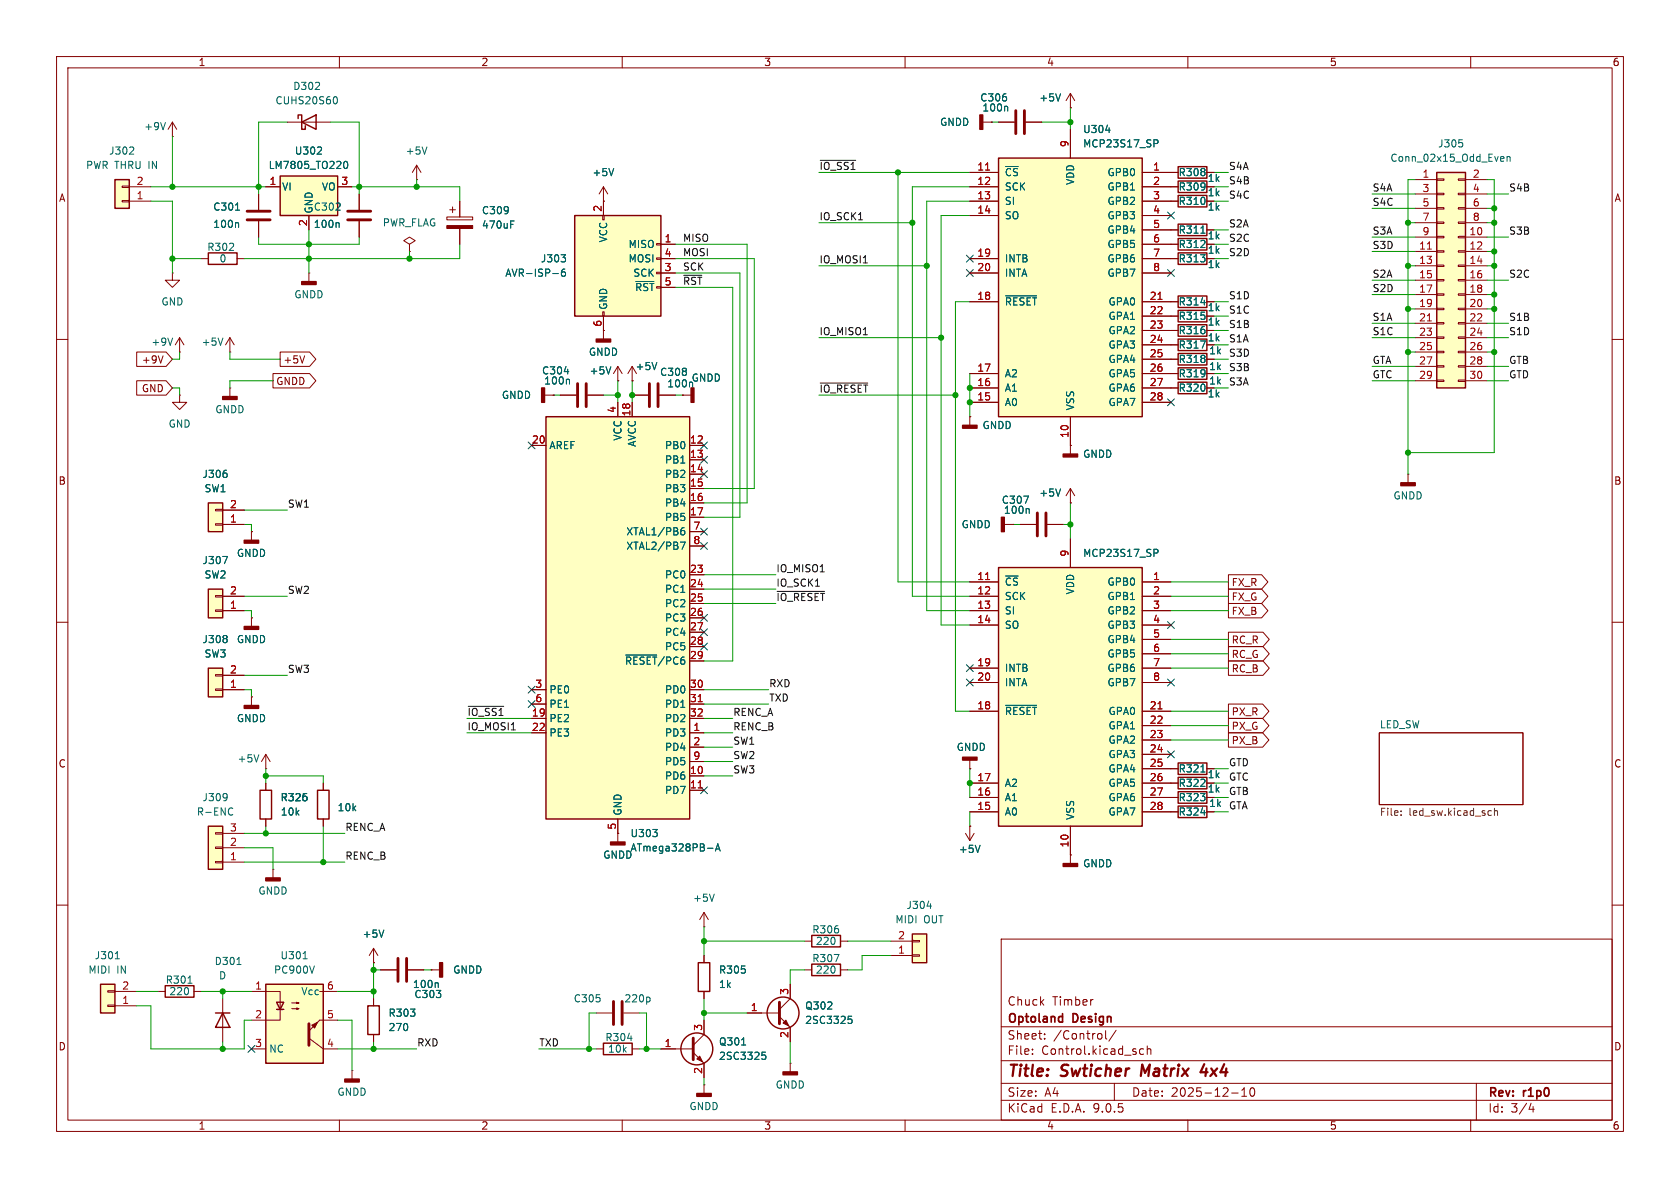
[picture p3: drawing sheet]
<svg xmlns="http://www.w3.org/2000/svg" width="297mm" height="210mm" viewBox="0 0 297 210" stroke-linecap="round" stroke-linejoin="round" font-family="sans-serif">
<defs><g id="words">
<g font-size="2.8" fill="#840000">
<text x="178" y="190.9">Title:</text>
<text x="187.7" y="190.9">Swticher</text>
<text x="202.6" y="190.9">Matrix</text>
<text x="213.9" y="190.9">4x4</text>
</g>
<g font-size="2.1" fill="#840000">
<text x="178" y="178">Chuck</text>
<text x="186" y="178">Timber</text>
<text x="178" y="184">Sheet:</text>
<text x="178" y="181.2">Optoland</text>
<text x="186.2" y="184">/Control/</text>
<text x="189.7" y="181.2">Design</text>
<text x="178" y="186.7">File:</text>
<text x="184.1" y="186.7">Control.kicad_sch</text>
<text x="178" y="196.9">KiCad</text>
<text x="178" y="194.1">Size:</text>
<text x="184.7" y="194.1">A4</text>
<text x="185.7" y="196.9">E.D.A.</text>
<text x="193.3" y="196.9">9.0.5</text>
<text x="200" y="194.1">Date:</text>
<text x="207" y="194.1">2025-12-10</text>
<text x="263" y="194.3">Rev:</text>
<text x="263" y="196.9">Id:</text>
<text x="267.1" y="196.9">3/4</text>
<text x="269.4" y="194.3">r1p0</text>
</g>
<g font-size="1.8" fill="#840000">
<text x="35" y="11.9">1</text>
<text x="85" y="11.9">2</text>
<text x="135" y="11.9">3</text>
<text x="185" y="11.9">4</text>
<text x="235" y="11.9">5</text>
<text x="285" y="11.9">6</text>
<text x="10.3" y="35.9">A</text>
<text x="213.4" y="32.4">1k</text>
<text x="213.4" y="34.9">1k</text>
<text x="285.3" y="35.9">A</text>
<text x="213.4" y="37.4">1k</text>
<text x="213.4" y="45.1">1k</text>
<text x="213.4" y="47.6">1k</text>
<text x="213.4" y="42.5">1k</text>
<text x="213.4" y="57.8">1k</text>
<text x="213.4" y="55.2">1k</text>
<text x="25" y="64.5">+9V</text>
<text x="50" y="64.5">+5V</text>
<text x="213.7" y="65.6">1k</text>
<text x="213.7" y="62.8">1k</text>
<text x="25" y="69.5">GND</text>
<text x="48.7" y="68.3">GNDD</text>
<text x="213.7" y="68.2">1k</text>
<text x="10.3" y="85.9">B</text>
<text x="285.3" y="85.9">B</text>
<text x="217.6" y="103.8">FX_R</text>
<text x="217.6" y="106.4">FX_G</text>
<text x="217.6" y="108.9">FX_B</text>
<text x="217.6" y="114">RC_R</text>
<text x="217.6" y="116.5">RC_G</text>
<text x="217.6" y="119.1">RC_B</text>
<text x="217.6" y="129.2">PX_G</text>
<text x="217.6" y="126.7">PX_R</text>
<text x="217.6" y="131.8">PX_B</text>
<text x="10.3" y="135.9">C</text>
<text x="213.4" y="137.8">1k</text>
<text x="285.3" y="135.9">C</text>
<text x="213.4" y="140.3">1k</text>
<text x="213.7" y="142.8">1k</text>
<text x="10.3" y="185.9">D</text>
<text x="285.3" y="185.9">D</text>
<text x="35" y="199.9">1</text>
<text x="85" y="199.9">2</text>
<text x="135" y="199.9">3</text>
<text x="185" y="199.9">4</text>
<text x="235" y="199.9">5</text>
<text x="285" y="199.9">6</text>
</g>
<g font-size="1.8" fill="#006464">
<text x="51.7" y="16.1">D302</text>
<text x="25.4" y="23.2">+9V</text>
<text x="48.6" y="18.6">CUHS20S60</text>
<text x="166.1" y="22.5">GNDD</text>
<text x="173.2" y="18.1">C306</text>
<text x="173.6" y="19.9">100n</text>
<text x="183.6" y="18.1">+5V</text>
<text x="191.4" y="23.7">U304</text>
<text x="19.2" y="27.5">J302</text>
<text x="52" y="27.5">U302</text>
<text x="71.6" y="27.5">+5V</text>
<text x="191.4" y="26.3">MCP23S17_SP</text>
<text x="245.7" y="28.8">Conn_02x15_Odd_Even</text>
<text x="254.1" y="26.3">J305</text>
<text x="15.1" y="30.1">PWR THRU IN</text>
<text x="47.4" y="30.1">LM7805_TO220</text>
<text x="49.8" y="33.9">VI</text>
<text x="56.8" y="33.9">VO</text>
<text x="104.6" y="31.3">+5V</text>
<text x="177.5" y="31.3">~{CS}</text>
<text x="177.5" y="33.9">SCK</text>
<text x="190.1" y="32.8" transform="rotate(-90 190.1 32.8)">VDD</text>
<text x="195.7" y="31.3">GPB0</text>
<text x="195.7" y="33.9">GPB1</text>
<text x="208.3" y="31.3">R308</text>
<text x="208.3" y="33.9">R309</text>
<text x="37.6" y="37.4">C301</text>
<text x="37.6" y="40.5">100n</text>
<text x="55.4" y="37.4">C302</text>
<text x="55.4" y="40.5">100n</text>
<text x="55.5" y="37.8" transform="rotate(-90 55.5 37.8)">GND</text>
<text x="67.6" y="40.2">PWR_FLAG</text>
<text x="85.1" y="38.1">C309</text>
<text x="85.1" y="40.6">470uF</text>
<text x="177.5" y="36.4">SI</text>
<text x="177.5" y="39">SO</text>
<text x="195.7" y="36.4">GPB2</text>
<text x="195.7" y="39">GPB3</text>
<text x="195.7" y="41.5">GPB4</text>
<text x="208.3" y="41.5">R311</text>
<text x="208.3" y="36.4">R310</text>
<text x="36.5" y="44.6">R302</text>
<text x="38.7" y="46.6">0</text>
<text x="95.5" y="46.6">J303</text>
<text x="107.5" y="42.9" transform="rotate(-90 107.5 42.9)">VCC</text>
<text x="111" y="44">MISO</text>
<text x="111" y="46.6">MOSI</text>
<text x="177.5" y="46.6">INTB</text>
<text x="195.7" y="44">GPB5</text>
<text x="195.7" y="46.6">GPB6</text>
<text x="208.3" y="44">R312</text>
<text x="208.3" y="46.6">R313</text>
<text x="51.9" y="52.9">GNDD</text>
<text x="89.2" y="49.1">AVR-ISP-6</text>
<text x="111.9" y="49.1">SCK</text>
<text x="112.2" y="51.7">~{RST}</text>
<text x="177.5" y="49.1">INTA</text>
<text x="195.7" y="49.1">GPB7</text>
<text x="28.4" y="54.2">GND</text>
<text x="107.5" y="54.9" transform="rotate(-90 107.5 54.9)">GND</text>
<text x="177.5" y="54.2">~{RESET}</text>
<text x="195.9" y="54.2">GPA0</text>
<text x="195.9" y="56.7">GPA1</text>
<text x="195.9" y="59.3">GPA2</text>
<text x="208.3" y="56.7">R315</text>
<text x="208.3" y="54.2">R314</text>
<text x="208.3" y="59.3">R316</text>
<text x="26.7" y="61.3">+9V</text>
<text x="35.6" y="61.3">+5V</text>
<text x="104" y="63.1">GNDD</text>
<text x="112.3" y="65.6">+5V</text>
<text x="195.9" y="61.8">GPA3</text>
<text x="195.9" y="64.4">GPA4</text>
<text x="208.3" y="64.4">R318</text>
<text x="208.3" y="61.8">R317</text>
<text x="213.4" y="60.6">1k</text>
<text x="88.6" y="70.7">GNDD</text>
<text x="95.7" y="66.4">C304</text>
<text x="96.1" y="68.2">100n</text>
<text x="104.1" y="66.4">+5V</text>
<text x="116.6" y="66.6">C308</text>
<text x="117.9" y="68.7">100n</text>
<text x="122.2" y="67.7">GNDD</text>
<text x="177.5" y="66.9">A2</text>
<text x="177.5" y="69.4">A1</text>
<text x="177.5" y="72">A0</text>
<text x="195.9" y="66.9">GPA5</text>
<text x="195.9" y="69.4">GPA6</text>
<text x="195.9" y="72">GPA7</text>
<text x="208.3" y="66.9">R319</text>
<text x="208.3" y="69.4">R320</text>
<text x="213.4" y="70.5">1k</text>
<text x="29.7" y="75.8">GND</text>
<text x="38" y="73.3">GNDD</text>
<text x="110.1" y="78" transform="rotate(-90 110.1 78)">VCC</text>
<text x="173.6" y="76">GNDD</text>
<text x="190.1" y="72.6" transform="rotate(-90 190.1 72.6)">VSS</text>
<text x="97" y="79.6">AREF</text>
<text x="112.6" y="79.1" transform="rotate(-90 112.6 79.1)">AVCC</text>
<text x="117.5" y="79.6">PB0</text>
<text x="117.5" y="82.1">PB1</text>
<text x="191.4" y="81.1">GNDD</text>
<text x="35.7" y="84.7">J306</text>
<text x="36.1" y="87.2">SW1</text>
<text x="117.5" y="84.7">PB2</text>
<text x="117.5" y="87.2">PB3</text>
<text x="117.5" y="89.8">PB4</text>
<text x="177" y="89.3">C307</text>
<text x="183.6" y="88">+5V</text>
<text x="246.2" y="88.5">GNDD</text>
<text x="110.6" y="94.8">XTAL1/PB6</text>
<text x="117.5" y="92.3">PB5</text>
<text x="169.9" y="93.6">GNDD</text>
<text x="177.4" y="91">100n</text>
<text x="35.7" y="99.9">J307</text>
<text x="41.8" y="98.7">GNDD</text>
<text x="110.6" y="97.4">XTAL2/PB7</text>
<text x="191.4" y="98.7">MCP23S17_SP</text>
<text x="36.1" y="102.5">SW2</text>
<text x="117.5" y="102.5">PC0</text>
<text x="117.5" y="105">PC1</text>
<text x="117.5" y="107.5">PC2</text>
<text x="177.5" y="103.7">~{CS}</text>
<text x="177.5" y="106.3">SCK</text>
<text x="190.1" y="105.2" transform="rotate(-90 190.1 105.2)">VDD</text>
<text x="195.7" y="103.7">GPB0</text>
<text x="195.7" y="106.3">GPB1</text>
<text x="35.7" y="113.9">J308</text>
<text x="41.8" y="113.9">GNDD</text>
<text x="117.5" y="110.1">PC3</text>
<text x="117.5" y="112.6">PC4</text>
<text x="177.5" y="108.8">SI</text>
<text x="177.5" y="111.4">SO</text>
<text x="195.7" y="108.8">GPB2</text>
<text x="195.7" y="111.4">GPB3</text>
<text x="195.7" y="113.9">GPB4</text>
<text x="36.1" y="116.4">SW3</text>
<text x="110.4" y="117.7">~{RESET}/PC6</text>
<text x="117.5" y="115.2">PC5</text>
<text x="177.5" y="119">INTB</text>
<text x="195.7" y="116.4">GPB5</text>
<text x="195.7" y="119">GPB6</text>
<text x="97" y="122.8">PE0</text>
<text x="97" y="125.3">PE1</text>
<text x="117.5" y="122.8">PD0</text>
<text x="117.5" y="125.3">PD1</text>
<text x="177.5" y="121.5">INTA</text>
<text x="195.7" y="121.5">GPB7</text>
<text x="41.8" y="127.9">GNDD</text>
<text x="97" y="127.9">PE2</text>
<text x="97" y="130.4">PE3</text>
<text x="117.5" y="127.9">PD2</text>
<text x="117.5" y="130.4">PD3</text>
<text x="177.5" y="126.6">~{RESET}</text>
<text x="195.9" y="126.6">GPA0</text>
<text x="195.9" y="129.1">GPA1</text>
<text x="195.9" y="131.7">GPA2</text>
<text x="243.8" y="128.8">LED_SW</text>
<text x="41.9" y="135">+5V</text>
<text x="117.5" y="132.9">PD4</text>
<text x="117.5" y="135.5">PD5</text>
<text x="169" y="132.9">GNDD</text>
<text x="195.9" y="134.2">GPA3</text>
<text x="195.9" y="136.8">GPA4</text>
<text x="208.3" y="136.8">R321</text>
<text x="35.7" y="141.8">J309</text>
<text x="49.5" y="141.8">R325</text>
<text x="59.6" y="143.6">10k</text>
<text x="117.5" y="138">PD6</text>
<text x="117.5" y="140.6">PD7</text>
<text x="177.5" y="139.3">A2</text>
<text x="177.5" y="141.8">A1</text>
<text x="195.9" y="139.3">GPA5</text>
<text x="195.9" y="141.8">GPA6</text>
<text x="208.3" y="139.3">R322</text>
<text x="208.3" y="141.8">R323</text>
<text x="34.7" y="144.4">R-ENC</text>
<text x="49.5" y="144.4">10k</text>
<text x="110.1" y="144.3" transform="rotate(-90 110.1 144.3)">GND</text>
<text x="111.4" y="148.2">U303</text>
<text x="177.5" y="144.4">A0</text>
<text x="190.1" y="145" transform="rotate(-90 190.1 145)">VSS</text>
<text x="195.9" y="144.4">GPA7</text>
<text x="208.3" y="144.4">R324</text>
<text x="106.5" y="152">GNDD</text>
<text x="111.4" y="150.7">ATmega328PB-A</text>
<text x="169.4" y="151">+5V</text>
<text x="191.4" y="153.5">GNDD</text>
<text x="45.6" y="158.3">GNDD</text>
<text x="122.4" y="159.6">+5V</text>
<text x="160.2" y="160.9">J304</text>
<text x="64" y="166">+5V</text>
<text x="143.5" y="165.2">R306</text>
<text x="144.1" y="167.2">220</text>
<text x="158.2" y="163.4">MIDI</text>
<text x="163.3" y="163.4">OUT</text>
<text x="15.5" y="172.3">MIDI</text>
<text x="16.7" y="169.8">J301</text>
<text x="20.6" y="172.3">IN</text>
<text x="37.9" y="170.8">D301</text>
<text x="38.6" y="173.3">D</text>
<text x="48.3" y="172.3">PC900V</text>
<text x="49.5" y="169.8">U301</text>
<text x="80" y="172.3">GNDD</text>
<text x="127" y="172.3">R305</text>
<text x="143.5" y="170.3">R307</text>
<text x="144.1" y="172.3">220</text>
<text x="29.2" y="174.1">R301</text>
<text x="29.8" y="176.1">220</text>
<text x="53.2" y="176.1">Vcc</text>
<text x="68.6" y="179.9">R303</text>
<text x="72.9" y="174.9">100n</text>
<text x="73.2" y="176.6">C303</text>
<text x="101.3" y="177.4">C305</text>
<text x="110.3" y="177.4">220p</text>
<text x="127" y="174.9">1k</text>
<text x="142.2" y="178.7">Q302</text>
<text x="68.6" y="182.5">270</text>
<text x="106.9" y="184.3">R304</text>
<text x="127" y="185">Q301</text>
<text x="142.2" y="181.2">2SC3325</text>
<text x="47.5" y="186.3">NC</text>
<text x="107.4" y="186.3">10k</text>
<text x="127" y="187.6">2SC3325</text>
<text x="59.6" y="193.9">GNDD</text>
<text x="121.8" y="196.4">GNDD</text>
<text x="137" y="192.6">GNDD</text>
</g>
<g font-size="1.8" fill="#a90000">
<text x="189" y="26.1" transform="rotate(-90 189 26.1)">9</text>
<text x="24.1" y="35.3">1</text>
<text x="24.1" y="32.8">2</text>
<text x="47.6" y="32.8">1</text>
<text x="60.3" y="32.8">3</text>
<text x="172.7" y="30.2">11</text>
<text x="172.7" y="32.8">12</text>
<text x="172.7" y="35.3">13</text>
<text x="203.8" y="30.2">1</text>
<text x="203.8" y="32.8">2</text>
<text x="203.8" y="35.3">3</text>
<text x="251.4" y="31.5">1</text>
<text x="251.4" y="34">3</text>
<text x="260.3" y="31.5">2</text>
<text x="260.3" y="34">4</text>
<text x="54.4" y="40.1" transform="rotate(-90 54.4 40.1)">2</text>
<text x="106.4" y="37.5" transform="rotate(-90 106.4 37.5)">2</text>
<text x="172.7" y="37.8">14</text>
<text x="203.8" y="37.8">4</text>
<text x="203.8" y="40.4">5</text>
<text x="251.4" y="36.6">5</text>
<text x="251.4" y="39.1">7</text>
<text x="251.4" y="41.7">9</text>
<text x="259.7" y="41.7">10</text>
<text x="260.3" y="36.6">6</text>
<text x="260.3" y="39.1">8</text>
<text x="117.4" y="42.9">1</text>
<text x="117.4" y="45.5">4</text>
<text x="172.7" y="45.5">19</text>
<text x="203.8" y="42.9">6</text>
<text x="203.8" y="45.5">7</text>
<text x="250.8" y="44.2">11</text>
<text x="250.8" y="46.7">13</text>
<text x="259.7" y="44.2">12</text>
<text x="259.7" y="46.7">14</text>
<text x="117.4" y="48">3</text>
<text x="117.4" y="50.5">5</text>
<text x="172.7" y="48">20</text>
<text x="172.7" y="53.1">18</text>
<text x="203.2" y="53.1">21</text>
<text x="203.8" y="48">8</text>
<text x="250.8" y="49.3">15</text>
<text x="250.8" y="51.8">17</text>
<text x="259.7" y="49.3">16</text>
<text x="259.7" y="51.8">18</text>
<text x="106.4" y="57.9" transform="rotate(-90 106.4 57.9)">6</text>
<text x="203.2" y="55.6">22</text>
<text x="203.2" y="58.2">23</text>
<text x="250.8" y="54.4">19</text>
<text x="250.8" y="56.9">21</text>
<text x="250.8" y="59.4">23</text>
<text x="259.7" y="54.4">20</text>
<text x="259.7" y="56.9">22</text>
<text x="259.7" y="59.4">24</text>
<text x="172.7" y="65.8">17</text>
<text x="203.2" y="60.7">24</text>
<text x="203.2" y="63.2">25</text>
<text x="203.2" y="65.8">26</text>
<text x="250.8" y="62">25</text>
<text x="250.8" y="64.5">27</text>
<text x="259.7" y="62">26</text>
<text x="259.7" y="64.5">28</text>
<text x="172.7" y="68.3">16</text>
<text x="172.7" y="70.9">15</text>
<text x="203.2" y="68.3">27</text>
<text x="203.2" y="70.9">28</text>
<text x="250.8" y="67.1">29</text>
<text x="259.7" y="67.1">30</text>
<text x="109" y="73.1" transform="rotate(-90 109 73.1)">4</text>
<text x="111.5" y="73.7" transform="rotate(-90 111.5 73.7)">18</text>
<text x="189" y="77.5" transform="rotate(-90 189 77.5)">10</text>
<text x="93.9" y="78.5">20</text>
<text x="121.9" y="78.5">12</text>
<text x="121.9" y="81">13</text>
<text x="121.9" y="83.6">14</text>
<text x="40.6" y="89.9">2</text>
<text x="121.9" y="86.1">15</text>
<text x="121.9" y="88.6">16</text>
<text x="40.6" y="92.5">1</text>
<text x="121.9" y="91.2">17</text>
<text x="122.5" y="93.7">7</text>
<text x="121.9" y="101.3">23</text>
<text x="122.5" y="96.3">8</text>
<text x="189" y="98.5" transform="rotate(-90 189 98.5)">9</text>
<text x="40.6" y="107.7">1</text>
<text x="40.6" y="105.2">2</text>
<text x="121.9" y="103.9">24</text>
<text x="121.9" y="106.4">25</text>
<text x="172.7" y="102.6">11</text>
<text x="172.7" y="105.2">12</text>
<text x="172.7" y="107.7">13</text>
<text x="203.8" y="102.6">1</text>
<text x="203.8" y="105.2">2</text>
<text x="203.8" y="107.7">3</text>
<text x="121.9" y="109">26</text>
<text x="121.9" y="111.5">27</text>
<text x="172.7" y="110.2">14</text>
<text x="203.8" y="110.2">4</text>
<text x="203.8" y="112.8">5</text>
<text x="40.6" y="119.1">2</text>
<text x="121.9" y="114">28</text>
<text x="121.9" y="116.6">29</text>
<text x="172.7" y="117.9">19</text>
<text x="203.8" y="115.3">6</text>
<text x="203.8" y="117.9">7</text>
<text x="40.6" y="121.7">1</text>
<text x="94.5" y="121.7">3</text>
<text x="94.5" y="124.2">6</text>
<text x="121.9" y="121.7">30</text>
<text x="121.9" y="124.2">31</text>
<text x="172.7" y="120.4">20</text>
<text x="172.7" y="125.5">18</text>
<text x="203.2" y="125.5">21</text>
<text x="203.8" y="120.4">8</text>
<text x="93.9" y="126.7">19</text>
<text x="93.9" y="129.3">22</text>
<text x="121.9" y="126.7">32</text>
<text x="122.5" y="129.3">1</text>
<text x="122.5" y="131.8">2</text>
<text x="203.2" y="128">22</text>
<text x="203.2" y="130.6">23</text>
<text x="121.9" y="136.9">10</text>
<text x="122.5" y="134.4">9</text>
<text x="203.2" y="133.1">24</text>
<text x="203.2" y="135.6">25</text>
<text x="121.9" y="139.4">11</text>
<text x="172.7" y="138.2">17</text>
<text x="172.7" y="140.7">16</text>
<text x="172.7" y="143.3">15</text>
<text x="203.2" y="138.2">26</text>
<text x="203.2" y="140.7">27</text>
<text x="203.2" y="143.3">28</text>
<text x="40.6" y="149.6">2</text>
<text x="40.6" y="147.1">3</text>
<text x="109" y="146.8" transform="rotate(-90 109 146.8)">5</text>
<text x="189" y="149.9" transform="rotate(-90 189 149.9)">10</text>
<text x="40.6" y="152.1">1</text>
<text x="158.7" y="166.1">2</text>
<text x="158.7" y="168.7">1</text>
<text x="21.5" y="177.5">1</text>
<text x="21.5" y="175">2</text>
<text x="45" y="175">1</text>
<text x="57.7" y="175">6</text>
<text x="132.6" y="178.8">1</text>
<text x="139.4" y="176" transform="rotate(-90 139.4 176)">3</text>
<text x="45" y="180.1">2</text>
<text x="45" y="185.2">3</text>
<text x="57.7" y="180.1">5</text>
<text x="57.7" y="185.2">4</text>
<text x="117.4" y="185.2">1</text>
<text x="124.2" y="182.3" transform="rotate(-90 124.2 182.3)">3</text>
<text x="139.4" y="183.6" transform="rotate(-90 139.4 183.6)">2</text>
<text x="124.2" y="189.9" transform="rotate(-90 124.2 189.9)">2</text>
</g>
<g font-size="1.8" fill="#0f0f0f">
<text x="144.8" y="30.1">~{IO_SS1}</text>
<text x="217.2" y="35.2">S4C</text>
<text x="217.2" y="32.7">S4B</text>
<text x="217.2" y="30.1">S4A</text>
<text x="242.6" y="33.9">S4A</text>
<text x="266.7" y="33.9">S4B</text>
<text x="144.8" y="39">IO_SCK1</text>
<text x="217.2" y="40.3">S2A</text>
<text x="242.6" y="41.6">S3A</text>
<text x="242.6" y="36.5">S4C</text>
<text x="266.7" y="41.6">S3B</text>
<text x="120.6" y="42.8">MISO</text>
<text x="120.6" y="45.4">MOSI</text>
<text x="120.6" y="47.9">SCK</text>
<text x="144.8" y="46.6">IO_MOSI1</text>
<text x="217.2" y="42.8">S2C</text>
<text x="217.2" y="45.4">S2D</text>
<text x="242.6" y="44.1">S3D</text>
<text x="120.6" y="50.5">~{RST}</text>
<text x="217.2" y="53">S1D</text>
<text x="242.6" y="49.2">S2A</text>
<text x="242.6" y="51.7">S2D</text>
<text x="266.7" y="49.2">S2C</text>
<text x="144.8" y="59.3">IO_MISO1</text>
<text x="217.2" y="58.1">S1B</text>
<text x="217.2" y="55.5">S1C</text>
<text x="242.6" y="59.3">S1C</text>
<text x="242.6" y="56.8">S1A</text>
<text x="266.7" y="56.8">S1B</text>
<text x="266.7" y="59.3">S1D</text>
<text x="217.2" y="65.7">S3B</text>
<text x="217.2" y="63.2">S3D</text>
<text x="217.2" y="60.6">S1A</text>
<text x="242.6" y="64.4">GTA</text>
<text x="266.7" y="64.4">GTB</text>
<text x="144.8" y="69.5">~{IO_RESET}</text>
<text x="217.2" y="68.2">S3A</text>
<text x="242.6" y="67">GTC</text>
<text x="266.7" y="67">GTD</text>
<text x="50.8" y="89.8">SW1</text>
<text x="137.2" y="101.3">IO_MISO1</text>
<text x="50.8" y="105.1">SW2</text>
<text x="137.2" y="106.3">~{IO_RESET}</text>
<text x="137.2" y="103.8">IO_SCK1</text>
<text x="50.8" y="119">SW3</text>
<text x="135.9" y="121.6">RXD</text>
<text x="135.9" y="124.1">TXD</text>
<text x="82.5" y="129.2">IO_MOSI1</text>
<text x="82.5" y="126.7">~{IO_SS1}</text>
<text x="129.5" y="126.7">RENC_A</text>
<text x="129.5" y="129.2">RENC_B</text>
<text x="129.5" y="131.7">SW1</text>
<text x="129.5" y="134.3">SW2</text>
<text x="129.5" y="136.8">SW3</text>
<text x="217.2" y="135.5">GTD</text>
<text x="217.2" y="140.6">GTB</text>
<text x="217.2" y="143.2">GTA</text>
<text x="217.2" y="138.1">GTC</text>
<text x="61" y="147">RENC_A</text>
<text x="61" y="152.1">RENC_B</text>
<text x="73.7" y="185.1">RXD</text>
<text x="95.2" y="185.1">TXD</text>
</g>
<g font-size="1.8" fill="#725600">
<text x="243.8" y="144.6">File:</text>
<text x="249.1" y="144.6">led_sw.kicad_sch</text>
</g>
</g></defs>
<g fill="none" stroke="#840000" stroke-width=".18">
<path d="M10 10h277v190h-277zM12 12h273v186h-273zM60 10v2M110 10v2M160 10v2M210 10v2M260 10v2M10 60h2M111.8 69.9h2.8M116.6 69.9h2.8M285 60h2M10 110h2"/>
<path d="M285 110h2M243.8 129.5h25.4v12.7h-25.4zM10 160h2M177 166h108v32h-108zM193.1 176.7h.1M285 160h2M60 198v2M110 198v2M160 198v2M177 194.5h108M177 191.5h108M177 187.5h108"/>
<path d="M177 181.5h108M182.5 186.3v.1M182.5 185.5v.1M184.7 183.6v.1M184.7 182.8v.1M195.5 182.2v1.3l.2 .2M197 191.5v3M197.3 182.1l-1.3 2M202.2 185.5l-.5-.1-.2 .3v.4l.1 .2h.6M202.8 185.5l.2-.1 .4 .1 .1 .9M202.8 184.9v1.5M210 198v2"/>
<path d="M217.7 193.2h1.2M219.5 193.8h.9M219.5 192.7l.5-.4v1.5M221.1 192.4l.2-.1a.81 .81 0 0 1 .6 .6 .81 .81 0 0 1-.3 .8l-.1 .1a.81 .81 0 0 1-.4-1.4zM260 198v2M261 191.5v6.5M270.7 195l-.4 1.1h.9M271 195.6v1"/>
</g>
<path d="M201.9 188.2l-.2 2M212.9 188.1l-.7 1.4h1.3M213.3 188.9l-.2 1.3" fill="none" stroke="#840000" stroke-width=".4"/>
<path d="M187.7 179.7l.1 .1M187.8 179.2v1.5M187.8 180.6l-.1 .1" fill="none" stroke="#840000" stroke-width=".3"/>
<path d="M247.7 144v.1M247.7 143.4v.1M263.3 143.3l.4 .1M263.7 144.1h-.4M264.2 143.4l.2-.1 .3 .1v.7M264.2 142.9v1.2" fill="none" stroke="#725600" stroke-width=".18"/>
<path d="M114.8 67.8v4.1M116.3 67.8v4.1" fill="none" stroke="#840000" stroke-width=".51"/>
<path d="M122.4 67.7v.7" fill="none" stroke="#006464" stroke-width=".18"/>
<path d="M96.5 73.7h25.4v71.1h-25.4z" fill="#ffffc2"/>
<path d="M96.5 73.7h25.4v71.1h-25.4z" fill="none" stroke="#840000" stroke-width=".25"/>
<g fill="none" stroke="#840000" stroke-width=".18">
<path d="M63.5 34.3v2.8M63.5 39.1v2.8M73.7 31.8h.1M73.7 29.2l-.8 1.3M73.7 29.2l.7 1.3M73.7 29.2v2.6M106.7 35.6h.1M106.7 33l-.8 1.3M106.7 33l.7 1.3M106.7 33v2.6M72.4 43.2l1-.7-1-.6-1 .6 1 .7v1.3M72.4 44.5h.1"/>
<path d="M94 78.7h2.5M109.2 71.1v2.6M111.8 71.1v2.6M121.9 78.7h2.6M121.9 81.3h2.6M121.9 83.8h2.6M121.9 86.4h2.6M121.9 88.9h2.6M121.9 91.4h2.6M121.9 94h2.6M121.9 96.5h2.6M121.9 101.6h2.6"/>
<path d="M121.9 104.1h2.6M121.9 106.7h2.6M121.9 109.2h2.6M121.9 111.8h2.6M121.9 114.3h2.6M121.9 116.8h2.6M94 121.9h2.5M94 124.5h2.5M94 127h2.5M94 129.5h2.5M121.9 121.9h2.6M121.9 124.5h2.6"/>
<path d="M121.9 127h2.6M121.9 129.5h2.6M121.9 132.1h2.6M121.9 134.6h2.6M121.9 137.2h2.6M121.9 139.7h2.6M171.4 135.9h.1M171.4 134.4v1.5M109.2 144.8v2.5"/>
</g>
<path d="M59.8 39.4l.2 .1v.7M75.5 26l-.4 1.2M108.5 29.8l-.4 1.3M120.3 95.8h.8l-.5 1.3M120.4 93.9l.4-.1 .3 .2-.2 .5-.3 .1-.2-.2M120.9 93.3l-.3 .1-.2 .2M110.6 115.8h5.5M115.4 146.6h.8l-.4 .5M116.1 147.2v.6M125.1 150h.9M126.5 150.4l.4-1.2 .4 1.2M126.6 150.1h.6" fill="none" stroke="#006464" stroke-width=".18"/>
<path d="M123.4 124h.8M123.4 139.3h.8" fill="none" stroke="#a90000" stroke-width=".18"/>
<path d="M170.2 133.9h2.5v.5h-2.5z" fill="#840000" stroke="#840000" stroke-width=".25"/>
<path d="M61.5 37.3h4M61.5 38.9h4" fill="none" stroke="#840000" stroke-width=".51"/>
<path d="M101.6 38.1h15.2v17.8h-15.2z" fill="#ffffc2"/>
<g fill="none" stroke="#840000" stroke-width=".18">
<path d="M79 38.4h4.6v.5h-4.6zM79.5 37.1h1M80 36.6v1M81.3 35.6v2.8M106.6 38.1h.2v.8h-.2zM106.7 35.6v2.5M81.3 40.4v2.8M106.6 55.1h.2v.8h-.2zM106.7 58.4h.1M106.7 55.9v4M116.1 43.1h.7v.2h-.7zM116.1 45.6h.7v.2h-.7z"/>
<path d="M116.1 48.1h.7v.3h-.7zM116.8 43.2h2.6M116.8 45.7h2.6M116.8 48.3h2.6M116.8 50.8h2.6M96.3 69.9h1.5M97.8 69.9h.1M111 66l.8-1.2v2.5M111.8 67.3h.1"/>
</g>
<path d="M101.6 38.1h15.2v17.8h-15.2z" fill="none" stroke="#840000" stroke-width=".25"/>
<path d="M90.3 39.7h.4M90.3 39.1h.6M97.7 48.4h1M99.2 45h.8l-.4 .5M99.9 45.6l.1 .2-.1 .4M99.9 47.6h-.4a.86 .86 0 0 0 0 1.2l.4-.1 .1-.4-.3-.2h-.2l-.2 .2M112.4 49.8h3.2M116.1 64.1l-.4 1.2" fill="none" stroke="#006464" stroke-width=".18"/>
<g fill="#840000" stroke="#840000" stroke-width=".25">
<path d="M105.4 59.9h2.5v.6h-2.5z"/>
<path d="M95.8 68.6h.5v2.5h-.5z"/>
</g>
<path d="M79 39.9h4.6v.5h-4.6z" fill="#840000" stroke="#840000" stroke-width=".18"/>
<path d="M161.3 165.1h2.5v5.1h-2.5z" fill="#ffffc2"/>
<path d="M36.8 44.7h5.1v2h-5.1zM143.5 165.4h5.1v2h-5.1zM161.3 165.1h2.5v5.1h-2.5z" fill="none" stroke="#840000" stroke-width=".25"/>
<path d="M35.6 45.7h1.2M41.9 45.7h1.3M142.2 166.4h1.3M148.6 166.4h1.3M157.5 168.9h3.8M157.5 166.4h3.8M161.3 168.8h1.3v.2h-1.3zM161.3 166.2h1.3v.3h-1.3z" fill="none" stroke="#840000" stroke-width=".18"/>
<path d="M163.9 160.2h.8" fill="none" stroke="#006464" stroke-width=".18"/>
<path d="M176.5 27.9h25.4v45.8h-25.4z" fill="#ffffc2"/>
<path d="M176.5 27.9h25.4v45.8h-25.4z" fill="none" stroke="#840000" stroke-width=".25"/>
<g fill="none" stroke="#840000" stroke-width=".18">
<path d="M30.5 24.1h.1M30.5 21.6l-.8 1.3M30.5 21.6l.7 1.3M30.5 21.6v2.5M171.4 30.5h5.1M171.4 33h5.1M171.4 35.6h5.1M171.4 38.1h5.1M189.2 22.9v5M201.9 30.5h5.1M201.9 33h5.1M201.9 35.6h5.1"/>
<path d="M201.9 38.1h5.1M171.4 45.7h5.1M171.4 48.3h5.1M171.4 53.3h5.1M201.9 45.7h5.1M201.9 48.3h5.1M201.9 53.3h5.1M201.9 40.6h5.1M201.9 43.2h5.1M201.9 55.9h5.1M201.9 58.4h5.1M171.4 66h5.1"/>
<path d="M171.4 68.6h5.1M171.4 71.1h5.1M189.2 78.7h.1M189.2 73.7v6.6M201.9 66h5.1M201.9 68.6h5.1M201.9 71.1h5.1M201.9 61h5.1M201.9 63.5h5.1M180.3 92.7h2.8M185.2 92.7h2.8"/>
</g>
<path d="M174.2 30.1h.8M204.7 52.9h.7" fill="none" stroke="#a90000" stroke-width=".18"/>
<path d="M29.2 21.7l-.4 1.2M195.5 23h.8M204 24.7h.5l.2 .3-.1 .3-.6 .1M177.8 52.3h5.5M181 87.7h.8l-.5 1.3M181.8 89.9l.2 .2v.6" fill="none" stroke="#006464" stroke-width=".18"/>
<path d="M183.4 90.7v4M184.9 90.7v4" fill="none" stroke="#840000" stroke-width=".51"/>
<path d="M188 80.3h2.5v.5h-2.5z" fill="#840000" stroke="#840000" stroke-width=".25"/>
<path d="M20.3 31.8h2.6v5h-2.6z" fill="#ffffc2"/>
<path d="M20.3 31.8h2.6v5h-2.6z" fill="none" stroke="#840000" stroke-width=".25"/>
<path d="M21.6 35.4h1.3v.3h-1.3zM21.6 32.9h1.3v.2h-1.3zM22.9 35.6h3.8M22.9 33h3.8M170.7 147.3l.7 1.3M171.4 146.1h.1M171.4 146.1v2.5M172.2 147.3l-.8 1.3M189.2 151.1h.1M189.2 151.1v1.6" fill="none" stroke="#840000" stroke-width=".18"/>
<path d="M23.5 26l.1 .2v.3l-.7 .7h.7M173.3 149.4l-.5 1.3" fill="none" stroke="#006464" stroke-width=".18"/>
<path d="M188 152.7h2.5v.5h-2.5z" fill="#840000" stroke="#840000" stroke-width=".25"/>
<path d="M176.5 100.3h25.4v45.8h-25.4z" fill="#ffffc2"/>
<path d="M176.5 100.3h25.4v45.8h-25.4z" fill="none" stroke="#840000" stroke-width=".25"/>
<g fill="none" stroke="#840000" stroke-width=".18">
<path d="M189.2 95.3v5M171.4 102.9h5.1M171.4 105.4h5.1M171.4 108h5.1M171.4 110.5h5.1M171.4 118.1h5.1M201.9 102.9h5.1M201.9 105.4h5.1M201.9 108h5.1M201.9 110.5h5.1M201.9 118.1h5.1M201.9 113h5.1"/>
<path d="M201.9 115.6h5.1M171.4 120.7h5.1M171.4 125.7h5.1M171.4 138.4h5.1M201.9 120.7h5.1M201.9 125.7h5.1M201.9 138.4h5.1M201.9 128.3h5.1M201.9 130.8h5.1M201.9 133.4h5.1M201.9 135.9h5.1M171.4 141h5.1"/>
<path d="M171.4 143.5h5.1M189.2 146.1v5M201.9 141h5.1M201.9 143.5h5.1"/>
</g>
<path d="M174.2 102.5h.8M204.7 125.3h.7" fill="none" stroke="#a90000" stroke-width=".18"/>
<path d="M204 97.1h.5l.2 .2-.1 .4-.6 .1M177.8 124.7h5.5" fill="none" stroke="#006464" stroke-width=".18"/>
<path d="M49.5 31.1h10.2v7h-10.2z" fill="#ffffc2"/>
<path d="M49.5 31.1h10.2v7h-10.2zM52.7 21v-.7h.6v2.6h.7v-.7M53.3 21.6l2.6-1.3v2.6zM208.3 39.6h5.1v2.1h-5.1zM208.3 34.5h5.1v2.1h-5.1zM208.3 29.5h5.1v2h-5.1zM208.3 42.2h5.1v2h-5.1zM208.3 44.7h5.1v2h-5.1zM38.1 179.1h2.5M39.4 179.1l1.2 2.5h-2.5z" fill="none" stroke="#840000" stroke-width=".25"/>
<g fill="none" stroke="#840000" stroke-width=".18">
<path d="M45.7 34.3v2.8M45.7 39.1v2.8M47 33h2.5M50.8 21.6h7.6M54.6 38.1v2.5M59.7 33h2.5M207 35.6h1.3M207 30.5h1.3M54.6 48.3h.1M54.6 48.3v1.5M207 43.2h1.3M207 45.7h1.3"/>
<path d="M207 40.6h1.3M39.4 176.5v7.7M67.3 171.5h2.8M72.1 171.5h2.8M76.2 171.5h.1M76.2 171.5h1.5"/>
</g>
<path d="M59.2 17.1a.68 .68 0 0 1 .5 .6 .68 .68 0 0 1-.5 .7M41.6 37.2h.8M42 39.4l.2 .1v.7M56.1 27.2h.7M56.8 26.1v.4M60.9 28.6l.2-.1a.68 .68 0 0 1 .4 .7 .68 .68 0 0 1-.4 .6 .84 .84 0 0 1-.2-1.2zM212.3 41.2h.7M41.9 170.5h.7M77.3 173.7l.2 .2v.7" fill="none" stroke="#006464" stroke-width=".18"/>
<path d="M43.7 37.3h4.1M43.7 38.9h4.1M70.4 169.4v4.1M71.9 169.4v4.1" fill="none" stroke="#840000" stroke-width=".51"/>
<g fill="#840000" stroke="#840000" stroke-width=".25">
<path d="M53.3 49.8h2.6v.5h-2.6z"/>
<path d="M77.7 170.2h.5v2.5h-.5z"/>
</g>
<path d="M47 174h10.1v14h-10.1z" fill="#ffffc2"/>
<path d="M208.3 32h5.1v2h-5.1zM208.3 54.9h5.1v2h-5.1zM208.3 134.9h5.1v2h-5.1zM208.3 142.5h5.1v2h-5.1zM47 174h10.1v14h-10.1zM48.9 177.2h1.3l-.7 1.2zM48.9 178.4h1.3M65 177.8h2.1v5.1h-2.1z" fill="none" stroke="#840000" stroke-width=".25"/>
<g fill="none" stroke="#840000" stroke-width=".18">
<path d="M207 33h1.3M207 55.9h1.3M207 135.9h1.3M207 143.5h1.3M213.4 143.5h1.2M44.4 175.3h5.1v5h-5.1M51.6 177.3h1.2l-.3 .1v-.2l.3 .1M51.6 178.3h1.2l-.3 .1v-.2l.3 .1M56.5 175.3h3.2M66 176.5v1.3M44.4 185.4h2.6M54.6 183.5l2.5 1.9h2.6"/>
<path d="M56.5 180.3h3.2M66 182.9v1.3"/>
</g>
<path d="M54.6 181v3.8" fill="none" stroke="#840000" stroke-width=".51"/>
<g fill="#840000" stroke="#840000" stroke-width=".18">
<path d="M55.1 181.2l1-.5-.5 1z"/>
<path d="M56.5 180.3l-1.9 1.9z"/>
</g>
<path d="M212.3 136.5h.7M212.3 143.7h.8M53.6 169.5h.7M55.6 170.8l-.4 1.2" fill="none" stroke="#006464" stroke-width=".18"/>
<path d="M17.8 174h2.5v5.1h-2.5z" fill="#ffffc2"/>
<g fill="none" stroke="#840000" stroke-width=".25">
<path d="M208.3 52.3h5.1v2.1h-5.1zM208.3 57.4h5.1v2h-5.1zM208.3 59.9h5.1v2.1h-5.1zM208.3 62.5h5.1v2h-5.1zM208.3 65h5.1v2.1h-5.1zM208.3 67.6h5.1v2h-5.1zM208.3 137.4h5.1v2h-5.1zM208.3 140h5.1v2h-5.1zM17.8 174h2.5v5.1h-2.5zM29.2 174.2h5.1v2.1h-5.1zM123.4 170.2h2.1v5.1h-2.1zM143.5 170.4h5.1v2.1h-5.1z"/>
<path d="M106.7 184.4h5.1v2h-5.1z"/>
<circle cx="138.4" cy="179.1" r="2.82"/>
<circle cx="123.2" cy="185.4" r="2.82"/>
</g>
<g fill="none" stroke="#840000" stroke-width=".18">
<path d="M207 53.3h1.3M207 58.4h1.3M213.4 58.4h1.2M207 63.5h1.3M207 61h1.3M207 66h1.3M207 68.6h1.3M213.4 63.5h1.2M207 138.4h1.3M48.3 153.7h.1M48.3 153.7v1.5M207 141h1.3"/>
<path d="M19 177.7h1.3v.2h-1.3zM19 175.1h1.3v.3h-1.3zM20.3 177.8h3.8M20.3 175.3h3.8M27.9 175.3h1.3M34.3 175.3h1.3M66 170.2h.1M66 167.6l-.7 1.3M66 167.6l.8 1.3M66 167.6v2.6M105.4 179.1h2.8M110.2 179.1h2.8"/>
<path d="M124.5 163.8h.1M124.5 161.3v2.5M124.5 168.9v1.3M124.5 175.3v1.2M124.5 161.3l-.8 1.3M124.5 161.3l.7 1.3M132.1 179.1h5.7M137.8 179.7l1.9 1.9v2.6M139.7 174v2.5l-1.9 1.9M142.2 171.5h1.3M148.6 171.5h1.3M62.2 189.2h.1"/>
<path d="M62.2 189.2v1.6M105.4 185.4h1.3M111.8 185.4h1.2M116.8 185.4h5.8M122.6 186.1l1.9 1.9v2.5M124.5 191.8h.1M124.5 180.3v2.6l-1.9 1.9M124.5 191.8v1.5M139.7 188h.1M139.7 188v1.5"/>
</g>
<g fill="none" stroke="#006464" stroke-width=".18">
<path d="M212.3 53.5h.8M212.2 60.3h.9l-.6 1.2M126.3 158.1l-.4 1.2M20.4 169.5h.7M33.2 173.8h.8M67.9 164.4l-.5 1.3M114.7 176.3l.2 .2v.4l-.2 .2M147.5 168.7h.8l-.5 1.3M150 179.6h.6M111 183.5h.7M131.1 184.7h.7M134.7 186h.6"/>
<path d="M134.9 186.5h.3l.2 .2-.1 .4-.4 .2M150.1 180.1h.3l.2 .3v.4l-.5 .1"/>
</g>
<g fill="#840000" stroke="#840000" stroke-width=".25">
<path d="M61 190.8h2.5v.5h-2.5z"/>
<path d="M47 155.2h2.5v.5h-2.5z"/>
<path d="M138.4 189.5h2.6v.5h-2.6z"/>
<path d="M123.2 193.3h2.5v.5h-2.5z"/>
</g>
<path d="M108.5 177v4.1M110 177v4.1M137.8 177.2v3.8M122.6 183.5v3.8" fill="none" stroke="#840000" stroke-width=".51"/>
<g fill="#840000" stroke="#840000" stroke-width=".18">
<path d="M138.4 180.8l.5-.5 .5 1.1z"/>
<path d="M123.2 187.2l.5-.5 .5 1z"/>
</g>
<path d="M36.8 88.9h2.6v5.1h-2.6z" fill="#ffffc2"/>
<path d="M36.8 88.9h2.6v5.1h-2.6z" fill="none" stroke="#840000" stroke-width=".25"/>
<g fill="none" stroke="#840000" stroke-width=".18">
<path d="M189.2 19.1h.1M189.2 16.5l-.7 1.3M189.2 16.5l.8 1.3M189.2 16.5v2.6M173.7 21.6h1.6M175.3 21.6h.1M176.5 21.6h2.8M181.4 21.6h2.7M30.5 48.3v1.2h1.2l-1.2 1.3-1.3-1.3h1.3M30.5 48.3h.1M31.7 59.7l-.7 1.3M31.7 59.7l.8 1.3"/>
<path d="M31.7 59.7v2.5M31.7 62.2h.1M99.1 69.9h2.8M103.9 69.9h2.8M38.1 92.6h1.3v.2h-1.3zM38.1 90h1.3v.3h-1.3zM39.4 92.7h3.8M39.4 90.2h3.8M44.4 94h.1M44.4 94v1.5M47 135.9h.1M47 133.4l-.8 1.2"/>
<path d="M47 133.4l.8 1.2M47 133.4v2.5"/>
</g>
<path d="M178 18.8l.1 .2v.6M187.5 16.6l-.4 1.3M30.5 59.8l-.4 1.2M99.8 65.7h.7M100.5 67l.2 .2v.7M40 83.7l.2 .2-.2 .4M45.8 133.4l-.5 1.3" fill="none" stroke="#006464" stroke-width=".18"/>
<g fill="#840000" stroke="#840000" stroke-width=".25">
<path d="M173.2 20.3h.5v2.6h-.5z"/>
<path d="M43.2 95.5h2.5v.5h-2.5z"/>
</g>
<path d="M179.6 19.6v4M181.1 19.6v4M102.1 67.8v4.1M103.6 67.8v4.1" fill="none" stroke="#840000" stroke-width=".51"/>
<path d="M36.8 146.1h2.6v7.6h-2.6z" fill="#ffffc2"/>
<path d="M36.8 146.1h2.6v7.6h-2.6z" fill="none" stroke="#840000" stroke-width=".25"/>
<path d="M38.1 152.3h1.3v.2h-1.3zM38.1 149.7h1.3v.3h-1.3zM38.1 147.2h1.3v.2h-1.3zM39.4 152.4h3.8M39.4 149.9h3.8M39.4 147.3h3.8" fill="none" stroke="#840000" stroke-width=".18"/>
<path d="M40 140.3l.1 .1a1.07 1.07 0 0 1-.1 1M40.2 140.8l-.2 .2M40.8 142.8l.4 .1M41.2 144l-.4 .1" fill="none" stroke="#006464" stroke-width=".18"/>
<path d="M36.8 118.1h2.6v5.1h-2.6z" fill="#ffffc2"/>
<path d="M36.8 118.1h2.6v5.1h-2.6z" fill="none" stroke="#840000" stroke-width=".25"/>
<g fill="none" stroke="#840000" stroke-width=".18">
<path d="M40.6 59.7l-.7 1.3M40.6 59.7l.8 1.3M40.6 59.7v2.5M31.7 69.9v1.2h1.3l-1.3 1.3-1.2-1.3h1.2M31.7 69.9h.1M40.6 62.2h.1M40.6 68.6h.1M40.6 68.6v1.5M38.1 119.3h1.3v.2h-1.3zM39.4 119.4h3.8M44.4 109.2h.1M44.4 109.2v1.5"/>
<path d="M38.1 121.8h1.3v.2h-1.3zM39.4 121.9h3.8M44.4 123.2h.1M44.4 123.2v1.5"/>
</g>
<path d="M39.4 59.8l-.4 1.2M40 112.4l.2 .2-.2 .2M40 112.9l.2 .2-.2 .4" fill="none" stroke="#006464" stroke-width=".18"/>
<g fill="#840000" stroke="#840000" stroke-width=".25">
<path d="M43.2 124.7h2.5v.5h-2.5z"/>
<path d="M43.2 110.7h2.5v.6h-2.5z"/>
<path d="M39.4 70.1h2.5v.5h-2.5z"/>
</g>
<path d="M36.8 104.1h2.6v5.1h-2.6z" fill="#ffffc2"/>
<path d="M36.8 104.1h2.6v5.1h-2.6zM46 139.7h2v5.1h-2zM56.1 139.7h2.1v5.1h-2.1z" fill="none" stroke="#840000" stroke-width=".25"/>
<g fill="none" stroke="#840000" stroke-width=".18">
<path d="M109.2 67.3h.1M109.2 64.8l-.7 1.2M109.2 64.8l.8 1.2M109.2 64.8v2.5M171.4 73.7h.1M171.4 73.7v1.5M177.5 92.7h1.6M179.1 92.7h.1M189.2 88.9h.1M189.2 86.4l-.7 1.2M189.2 86.4l.8 1.2M189.2 86.4v2.5"/>
<path d="M38.1 107.8h1.3v.3h-1.3zM38.1 105.3h1.3v.2h-1.3zM39.4 108h3.8M39.4 105.4h3.8M47 138.4v1.3M57.1 138.4v1.3M47 144.8v1.3M57.1 144.8v1.3"/>
</g>
<path d="M108 64.8l-.4 1.3M39.4 98.4h.8l-.5 1.2M187.5 86.4l-.4 1.3" fill="none" stroke="#006464" stroke-width=".18"/>
<g fill="#840000" stroke="#840000" stroke-width=".25">
<path d="M177 91.4h.5v2.6h-.5z"/>
<path d="M170.2 75.2h2.5v.5h-2.5z"/>
</g>
<path d="M254 30.5h5.1v38.1h-5.1z" fill="#ffffc2"/>
<path d="M254 30.5h5.1v38.1h-5.1z" fill="none" stroke="#840000" stroke-width=".25"/>
<g fill="none" stroke="#840000" stroke-width=".18">
<path d="M189.2 19.1h.1M45.7 34.3v2.8M45.7 39.1v2.8M47 33h2.5M54.6 38.1v2.5M59.7 33h2.5M63.5 34.3v2.8M63.5 39.1v2.8M81.3 35.6v2.8M106.7 35.6h.1M106.7 35.6v2.5M171.4 30.5h5.1"/>
<path d="M171.4 33h5.1M171.4 35.6h5.1M171.4 38.1h5.1M175.3 21.6h.1M176.5 21.6h2.8M181.4 21.6h2.7M189.2 22.9v5M201.9 30.5h6.4M201.9 33h6.4M201.9 35.6h6.4M201.9 38.1h5.1M250.2 31.8h3.8"/>
<path d="M250.2 34.3h3.8M250.2 36.8h3.8M250.2 39.4h3.8M254 31.6h1.3v.3h-1.3zM254 34.2h1.3v.2h-1.3zM254 36.7h1.3v.3h-1.3zM254 39.2h1.3v.3h-1.3zM257.8 31.6h1.3v.3h-1.3zM257.8 34.2h1.3v.2h-1.3zM257.8 36.7h1.3v.3h-1.3zM257.8 39.2h1.3v.3h-1.3zM259.1 31.8h3.8"/>
<path d="M259.1 34.3h3.8M259.1 36.8h3.8M259.1 39.4h3.8M81.3 40.4v2.8M106.7 58.4h.1M106.7 55.9v2.5M116.8 45.7h2.6M116.8 48.3h2.6M116.8 43.2h2.6M116.8 50.8h2.6M171.4 45.7h5.1M171.4 48.3h5.1"/>
<path d="M171.4 53.3h5.1M201.9 45.7h6.4M201.9 48.3h5.1M201.9 53.3h6.4M201.9 40.6h6.4M201.9 43.2h6.4M201.9 55.9h6.4M201.9 58.4h6.4M213.4 58.4h1.2M250.2 41.9h3.8M250.2 44.5h3.8M250.2 47h3.8"/>
<path d="M250.2 49.5h3.8M250.2 52.1h3.8M250.2 54.6h3.8M250.2 57.2h3.8M250.2 59.7h3.8M254 41.8h1.3v.2h-1.3zM254 44.3h1.3v.3h-1.3zM254 46.9h1.3v.2h-1.3zM254 49.4h1.3v.3h-1.3zM254 51.9h1.3v.3h-1.3zM254 54.5h1.3v.2h-1.3zM254 57h1.3v.3h-1.3z"/>
<path d="M254 59.6h1.3v.2h-1.3zM257.8 41.8h1.3v.2h-1.3zM257.8 44.3h1.3v.3h-1.3zM257.8 46.9h1.3v.2h-1.3zM257.8 49.4h1.3v.3h-1.3zM257.8 51.9h1.3v.3h-1.3zM257.8 54.5h1.3v.2h-1.3zM257.8 57h1.3v.3h-1.3zM257.8 59.6h1.3v.2h-1.3zM259.1 41.9h3.8M259.1 44.5h3.8M259.1 47h3.8"/>
<path d="M259.1 49.5h3.8M259.1 52.1h3.8M259.1 54.6h3.8M259.1 57.2h3.8M259.1 59.7h3.8M24.2 67.3h5.2l1.1 1.3-1.1 1.3h-5.2zM24.2 62.2h5.2l1.1 1.3-1.1 1.3h-5.2zM28.8 62.9l-.4 1.3M48.3 66h6.4l1.1 1.3-1.1 1.3h-6.4zM49.5 62.2h5.2l1.1 1.3-1.1 1.3h-5.2zM53.9 62.9l-.5 1.3M94 78.7h2.5"/>
<path d="M97.8 69.9h.1M99.1 69.9h2.8M103.9 69.9h2.8M109.2 67.3h.1M109.2 71.1v2.6M111.8 67.3h.1M111.8 69.9h2.8M111.8 71.1v2.6M116.6 69.9h2.8M120.6 69.9h.1M120.6 69.9h1.6M121.9 78.7h2.6"/>
<path d="M171.4 73.7h.1M171.4 66h5.1M171.4 68.6h5.1M171.4 71.1h5.1M189.2 78.7h.1M189.2 73.7v5M201.9 66h6.4M201.9 68.6h6.4M201.9 71.1h5.1M201.9 61h6.4M201.9 63.5h6.4M213.4 63.5h1.2"/>
<path d="M250.2 62.2h3.8M250.2 64.8h3.8M250.2 67.3h3.8M254 62.1h1.3v.3h-1.3zM254 64.6h1.3v.3h-1.3zM254 67.2h1.3v.2h-1.3zM257.8 62.1h1.3v.3h-1.3zM257.8 64.6h1.3v.3h-1.3zM257.8 67.2h1.3v.2h-1.3zM259.1 62.2h3.8M259.1 64.8h3.8M259.1 67.3h3.8"/>
<path d="M39.4 92.7h3.8M39.4 90.2h3.8M44.4 94h.1M121.9 81.3h2.6M121.9 83.8h2.6M121.9 86.4h2.6M121.9 88.9h2.6M121.9 91.4h2.6M121.9 94h2.6M121.9 96.5h2.6M179.1 92.7h.1M180.3 92.7h2.8"/>
<path d="M185.2 92.7h2.8M189.2 88.9h.1M189.2 95.3v5M248.9 83.8h.1M248.9 83.8v1.5M39.4 105.4h3.8M39.4 108h3.8M39.4 119.4h3.8M44.4 109.2h.1M121.9 101.6h2.6M121.9 104.1h2.6M121.9 106.7h2.6"/>
<path d="M121.9 109.2h2.6M121.9 111.8h2.6M121.9 114.3h2.6M121.9 116.8h2.6M171.4 102.9h5.1M171.4 105.4h5.1M171.4 108h5.1M171.4 110.5h5.1M171.4 118.1h5.1M201.9 102.9h5.1M201.9 105.4h5.1M201.9 108h5.1"/>
<path d="M201.9 110.5h5.1M201.9 118.1h5.1M201.9 113h5.1M201.9 115.6h5.1M217.2 101.6h5.8l1.2 1.3-1.2 1.2h-5.8zM217.2 104.1h5.8l1.2 1.3-1.2 1.3h-5.8zM217.2 106.7h5.8l1.2 1.3-1.2 1.2h-5.8zM217.2 114.3h6.1l1.1 1.3-1.1 1.2h-6.1zM217.2 111.8h6.1l1.1 1.2-1.1 1.3h-6.1zM217.2 116.8h6.1l1.1 1.3-1.1 1.3h-6.1zM39.4 121.9h3.8M44.4 123.2h.1"/>
<path d="M47 138.4v1.3M57.1 138.4v1.3M94 121.9h2.5M94 124.5h2.5M94 127h2.5M94 129.5h2.5M121.9 121.9h2.6M121.9 124.5h2.6M121.9 127h2.6M121.9 129.5h2.6M121.9 132.1h2.6M121.9 134.6h2.6"/>
<path d="M121.9 137.2h2.6M121.9 139.7h2.6M171.4 135.9h.1M171.4 120.7h5.1M171.4 125.7h5.1M171.4 138.4h5.1M201.9 120.7h5.1M201.9 125.7h5.1M201.9 138.4h6.4M201.9 128.3h5.1M201.9 130.8h5.1M201.9 133.4h5.1"/>
<path d="M201.9 135.9h6.4M217.2 127h6l1.1 1.3-1.1 1.2h-6zM217.2 124.5h6l1.1 1.2-1.1 1.3h-6zM217.2 129.5h6l1.1 1.3-1.1 1.3h-6zM47 144.8v1.3M57.1 144.8v1.3M109.2 147.3h.1M109.2 144.8v4M171.4 146.1h.1M171.4 141h5.1M171.4 143.5h5.1M189.2 151.1h.1"/>
<path d="M189.2 146.1v5M201.9 141h6.4M201.9 143.5h6.4M213.4 143.5h1.2M66 170.2h.1M66 176.5v1.3M67.3 171.5h2.8M72.1 171.5h2.8M76.2 171.5h.1M124.5 168.9v1.3M124.5 175.3v1.2M132.1 179.1h2.5"/>
<path d="M139.7 174v2.5M66 182.9v1.3M116.8 185.4h2.6M124.5 180.3v2.6M124.5 188v2.5M139.7 181.6v2.6"/>
</g>
<path d="M174.2 30.1h.8M204.7 52.9h.7M252.3 44h.8M252.3 56.7h.8M174.2 102.5h.8M123.4 124h.8M123.4 139.3h.8M204.7 125.3h.7" fill="none" stroke="#a90000" stroke-width=".18"/>
<g fill="none" stroke="#006464" stroke-width=".18">
<path d="M178 18.8l.1 .2v.6M187.5 16.6l-.4 1.3M41.6 37.2h.8M42 39.4l.2 .1v.7M56.1 27.2h.7M56.8 26.1v.4M59.8 39.4l.2 .1v.7M60.9 28.6l.2-.1a.68 .68 0 0 1 .4 .7 .68 .68 0 0 1-.4 .6 .84 .84 0 0 1-.2-1.2zM90.3 39.7h.4M90.3 39.1h.6M108.5 29.8l-.4 1.3M195.5 23h.8"/>
<path d="M204 24.7h.5l.2 .3-.1 .3-.6 .1M257.9 24.7h.6M258.5 25.3l.1 .1-.1 .5M265.5 27.7h.3l.1 .3-.6 .1M265.8 28.5h-.3M266.4 27.8l.2-.1h.3l.1 .8M266.4 27.7v.8M97.7 48.4h1M99.2 45h.8l-.4 .5M99.9 45.6l.1 .2-.1 .4M99.9 47.6h-.4a.86 .86 0 0 0 0 1.2l.4-.1 .1-.4-.3-.2h-.2l-.2 .2M112.4 49.8h3.2"/>
<path d="M177.8 52.3h5.5M212.3 41.2h.7M212.3 53.5h.8M99.8 65.7h.7M100.5 67l.2 .2v.7M108 64.8l-.4 1.3M116.1 64.1l-.4 1.2M122.4 67.7v.7M212.2 60.3h.9l-.6 1.2M39.4 98.4h.8l-.5 1.2M40 83.7l.2 .2-.2 .4M120.3 95.8h.8l-.5 1.3"/>
<path d="M120.4 93.9l.4-.1 .3 .2-.2 .5-.3 .1-.2-.2M120.9 93.3l-.3 .1-.2 .2M181 87.7h.8l-.5 1.3M181.8 89.9l.2 .2v.6M187.5 86.4l-.4 1.3M204 97.1h.5l.2 .2-.1 .4-.6 .1M40 112.4l.2 .2-.2 .2M40 112.9l.2 .2-.2 .4M110.6 115.8h5.5M177.8 124.7h5.5M212.3 136.5h.7M115.4 146.6h.8l-.4 .5"/>
<path d="M116.1 147.2v.6M125.1 150h.9M126.5 150.4l.4-1.2 .4 1.2M126.6 150.1h.6M173.3 149.4l-.5 1.3M212.3 143.7h.8M67.9 164.4l-.5 1.3M77.3 173.7l.2 .2v.7M150 179.6h.6M131.1 184.7h.7M134.7 186h.6M134.9 186.5h.3l.2 .2-.1 .4-.4 .2"/>
<path d="M150.1 180.1h.3l.2 .3v.4l-.5 .1"/>
</g>
<g fill="#840000" stroke="#840000" stroke-width=".25">
<path d="M247.6 85.3h2.6v.6h-2.6z"/>
<path d="M107.9 148.8h2.6v.6h-2.6z"/>
<path d="M122.2 68.6h.5v2.5h-.5z"/>
</g>
<path d="M145 28.3h6.3M120.9 48.7h3.2M145 67.7h8.4M137.4 104.5h8.4M82.8 124.9h6.3" fill="none" stroke="#0f0f0f" stroke-width=".18"/>
<g fill="none" stroke="#009600" stroke-width=".18">
<path d="M189.2 19.1v3.8M26.7 33h20.3M26.7 35.6h3.8v12.7M30.5 24.1v8.9M50.8 21.6h-5.1v12.7M58.4 21.6h5.1v12.7M62.2 33h19.1v2.6M73.7 31.8v1.2M144.8 30.5h26.6M144.8 39.4h16.5M158.7 30.5v72.4h12.7M171.4 38.1h-5v72.4h5"/>
<path d="M171.4 35.6h-7.6v72.4h7.6M171.4 33h-10.1v72.4h10.1M175.3 21.6h1.2M184.1 21.6h5.1M214.6 30.5h2.6M214.6 33h2.6M214.6 35.6h2.6M242.6 34.3h7.6M242.6 36.8h7.6M248.9 39.4h1.3M250.2 31.8h-1.3v52M262.9 31.8h1.3v48.2h-15.3"/>
<path d="M262.9 34.3h3.8M262.9 36.8h1.3M262.9 39.4h1.3M30.5 45.7h5.1M45.7 41.9v1.3h17.8v-1.3M54.6 40.6v7.7M72.4 44.5v1.2M81.3 43.2v2.5h-38.1M119.4 45.7h13.9v40.7h-8.8M119.4 43.2h12.7v45.7h-7.6M119.4 48.3h11.4v43.1h-6.3M119.4 50.8h10.1v66h-5"/>
<path d="M144.8 47h19M144.8 59.7h21.6M171.4 53.3h-2.5v72.4h2.5M214.6 45.7h2.6M214.6 53.3h2.6M214.6 43.2h2.6M214.6 55.9h2.6M214.6 58.4h2.6M214.6 40.6h2.6M242.6 41.9h7.6M242.6 52.1h7.6M242.6 44.5h7.6"/>
<path d="M242.6 59.7h7.6M242.6 57.2h7.6M242.6 49.5h7.6M248.9 47h1.3M248.9 54.6h1.3M262.9 41.9h3.8M262.9 52.1h1.3M262.9 44.5h1.3M262.9 47h1.3M262.9 59.7h3.8M262.9 54.6h1.3M262.9 57.2h3.8"/>
<path d="M262.9 49.5h3.8M30.5 68.6h1.2v1.3M31.7 62.2v1.3h-1.2M40.6 62.2v1.3h8.9M48.3 67.3h-7.7v1.3M97.8 69.9h1.3M106.7 69.9h2.5M109.2 67.3v3.8M111.8 67.3v3.8M119.4 69.9h1.2M144.8 69.9h24.1M171.4 66v7.7"/>
<path d="M214.6 61h2.6M214.6 63.5h2.6M214.6 68.6h2.6M214.6 66h2.6M242.6 64.8h7.6M242.6 67.3h7.6M248.9 62.2h1.3M262.9 64.8h3.8M262.9 62.2h1.3M262.9 67.3h3.8M43.2 92.7h1.2v1.3M43.2 90.2h7.6"/>
<path d="M179.1 92.7h1.2M188 92.7h1.2M189.2 88.9v6.4M43.2 108h1.2v1.2M43.2 105.4h7.6M43.2 119.4h7.6M124.5 106.7h12.7M124.5 101.6h12.7M124.5 104.1h12.7M207 118.1h10.2M207 113h10.2M207 108h10.2"/>
<path d="M207 105.4h10.2M207 115.6h10.2M207 102.9h10.2M43.2 121.9h1.2v1.3M47 137.2h10.1v1.2M47 135.9v2.5M82.5 129.5h11.5M82.5 127h11.5M124.5 129.5h5M124.5 137.2h5M124.5 127h5M124.5 121.9h11.4"/>
<path d="M124.5 124.5h11.4M124.5 132.1h5M124.5 134.6h5M171.4 135.9v5.1M207 125.7h10.2M207 128.3h10.2M207 130.8h10.2M214.6 135.9h2.6M214.6 138.4h2.6M43.2 147.3h17.8M43.2 149.9h5.1v3.8M43.2 152.4h17.8"/>
<path d="M47 146.1v1.2M57.1 146.1v6.3M171.4 143.5v2.6M214.6 143.5h2.6M214.6 141h2.6M24.1 177.8h2.6v7.6h16.5v-5.1h1.2M24.1 175.3h3.8M35.6 175.3h8.8M39.4 175.3v1.2M59.7 175.3h6.3M66 171.5h1.3M66 170.2v6.3"/>
<path d="M74.9 171.5h1.3M105.4 179.1h-1.3v6.3M113 179.1h1.3v6.3M124.5 166.4h17.7M124.5 163.8v5.1M124.5 176.5v3.8M124.5 179.1h7.6M142.2 171.5h-2.5v2.5M149.9 166.4h7.6M157.5 168.9h-5.1v2.6h-2.5M39.4 184.2v1.2M59.7 185.4h14"/>
<path d="M59.7 180.3h2.5v8.9M66 184.2v1.2M95.2 185.4h10.2M113 185.4h3.8M124.5 190.5v1.3M139.7 184.2v3.8"/>
</g>
<g fill="none" stroke="#000084" stroke-width=".18">
<path d="M206.4 37.5l1.2 1.2M207.6 37.5l-1.2 1.2M170.8 45.1l1.3 1.2M170.8 47.7l1.3 1.2M172.1 45.1l-1.3 1.2M172.1 47.7l-1.3 1.2M206.4 47.7l1.2 1.2M207.6 47.7l-1.2 1.2M93.4 78.1l1.2 1.2M94.6 78.1l-1.2 1.2M123.9 78.1l1.2 1.2M125.1 78.1l-1.2 1.2"/>
<path d="M206.4 70.5l1.2 1.2M207.6 70.5l-1.2 1.2M123.9 93.4l1.2 1.2M123.9 83.2l1.2 1.2M123.9 80.7l1.2 1.2M123.9 95.9l1.2 1.2M125.1 93.4l-1.2 1.2M125.1 83.2l-1.2 1.2M125.1 80.7l-1.2 1.2M125.1 95.9l-1.2 1.2M123.9 111.2l1.2 1.2M123.9 113.7l1.2 1.2"/>
<path d="M123.9 108.6l1.2 1.2M125.1 111.2l-1.2 1.2M125.1 113.7l-1.2 1.2M125.1 108.6l-1.2 1.2M170.8 117.5l1.3 1.2M172.1 117.5l-1.3 1.2M206.4 109.9l1.2 1.2M207.6 109.9l-1.2 1.2M93.4 123.9l1.2 1.2M93.4 121.3l1.2 1.2M94.6 123.9l-1.2 1.2M94.6 121.3l-1.2 1.2"/>
<path d="M123.9 139.1l1.2 1.2M125.1 139.1l-1.2 1.2M170.8 120l1.3 1.3M172.1 120l-1.3 1.3M206.4 132.7l1.2 1.3M206.4 120l1.2 1.3M207.6 132.7l-1.2 1.3M207.6 120l-1.2 1.3M43.8 184.8l1.3 1.2M45.1 184.8l-1.3 1.2"/>
</g>
<g fill="#009600" stroke="#009600" stroke-width=".18">
<circle cx="171.4" cy="138.4" r=".46"/>
<circle cx="248.9" cy="47" r=".46"/>
<circle cx="158.7" cy="30.5" r=".46"/>
<circle cx="166.4" cy="59.7" r=".46"/>
<circle cx="189.2" cy="21.6" r=".46"/>
<circle cx="163.8" cy="47" r=".46"/>
<circle cx="161.3" cy="39.4" r=".46"/>
<circle cx="264.2" cy="54.6" r=".46"/>
<circle cx="248.9" cy="62.2" r=".46"/>
<circle cx="264.2" cy="62.2" r=".46"/>
<circle cx="248.9" cy="54.6" r=".46"/>
<circle cx="264.2" cy="52.1" r=".46"/>
<circle cx="248.9" cy="80" r=".46"/>
<circle cx="264.2" cy="44.5" r=".46"/>
<circle cx="264.2" cy="47" r=".46"/>
<circle cx="264.2" cy="36.8" r=".46"/>
<circle cx="264.2" cy="39.4" r=".46"/>
<circle cx="248.9" cy="39.4" r=".46"/>
<circle cx="189.2" cy="92.7" r=".46"/>
<circle cx="171.4" cy="71.1" r=".46"/>
<circle cx="168.9" cy="69.9" r=".46"/>
<circle cx="171.4" cy="68.6" r=".46"/>
<circle cx="47" cy="147.3" r=".46"/>
<circle cx="47" cy="137.2" r=".46"/>
<circle cx="54.6" cy="43.2" r=".46"/>
<circle cx="124.5" cy="166.4" r=".46"/>
<circle cx="114.3" cy="185.4" r=".46"/>
<circle cx="124.5" cy="179.1" r=".46"/>
<circle cx="104.1" cy="185.4" r=".46"/>
<circle cx="57.1" cy="152.4" r=".46"/>
<circle cx="66" cy="171.5" r=".46"/>
<circle cx="39.4" cy="175.3" r=".46"/>
<circle cx="66" cy="185.4" r=".46"/>
<circle cx="66" cy="175.3" r=".46"/>
<circle cx="39.4" cy="185.4" r=".46"/>
<circle cx="45.7" cy="33" r=".46"/>
<circle cx="30.5" cy="33" r=".46"/>
<circle cx="63.5" cy="33" r=".46"/>
<circle cx="30.5" cy="45.7" r=".46"/>
<circle cx="54.6" cy="45.7" r=".46"/>
<circle cx="72.4" cy="45.7" r=".46"/>
<circle cx="111.8" cy="69.9" r=".46"/>
<circle cx="73.7" cy="33" r=".46"/>
<circle cx="109.2" cy="69.9" r=".46"/>
</g>
<use href="#words"/>
</svg>
